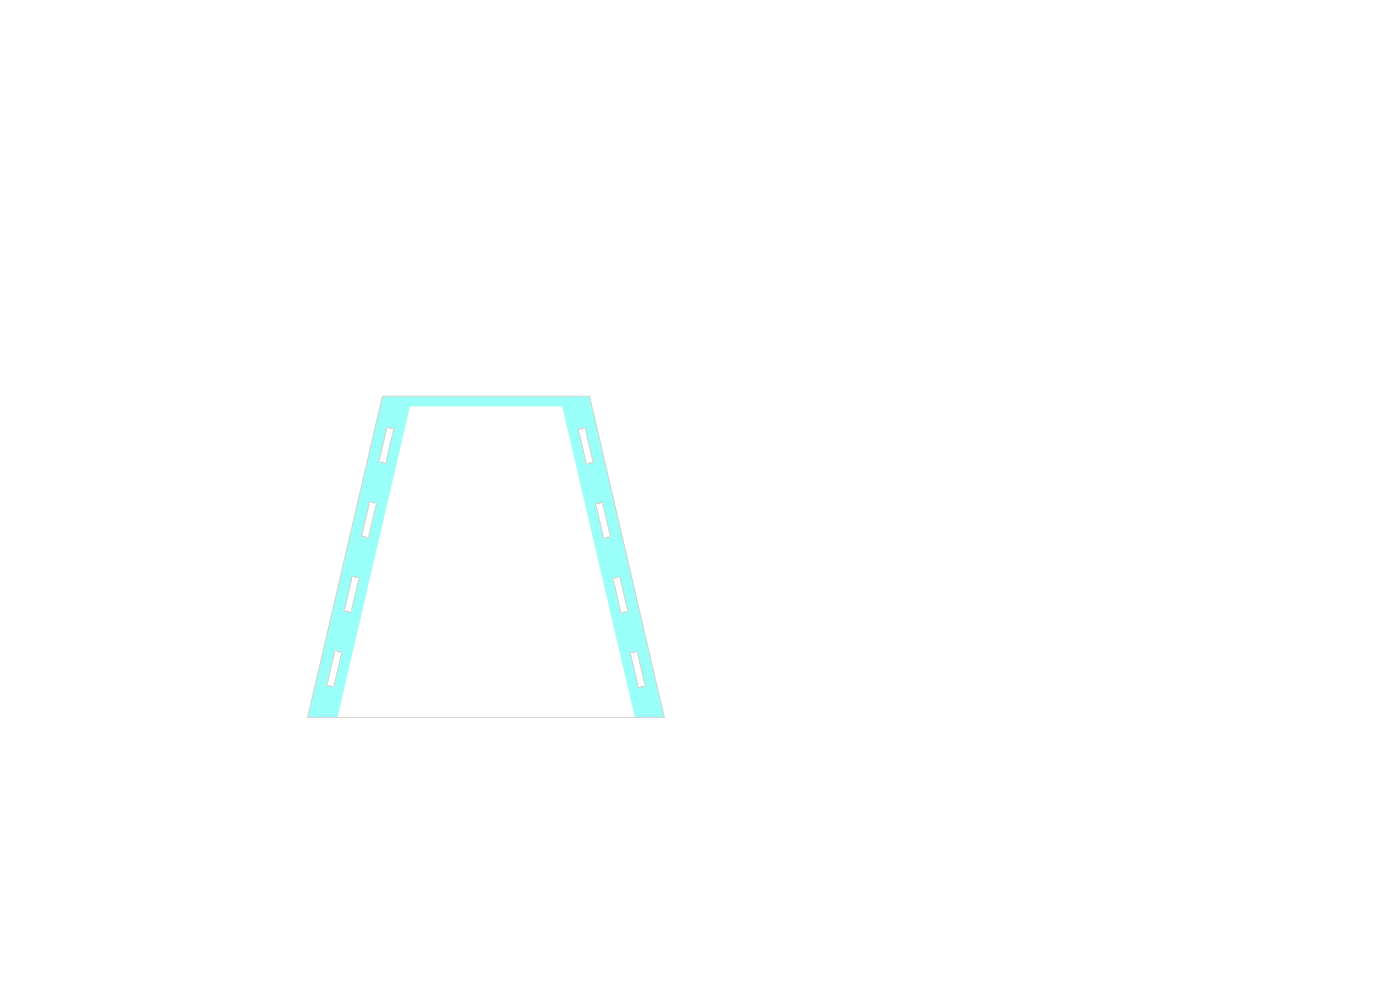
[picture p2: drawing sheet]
<svg xmlns="http://www.w3.org/2000/svg" width="420mm" height="297mm" viewBox="0 0 420 297" stroke-linecap="round" stroke-linejoin="round" font-family="sans-serif">
<path d="M114.7 118.8h62.1l22.4 96.2-8.8-.1-4.4-18.9h3l2.3 9.3a.53 .53 0 0 0 .2 .7 .53 .53 0 0 0 .7-.2l.7-.1a.52 .52 0 0 0 .7-.2 .52 .52 0 0 0-.2-.7l-2-8.9a.52 .52 0 0 0-.3-.6 .52 .52 0 0 0-.7 .2l-1.1 .1-.3 .4h-3l-5.2-22.3h3l2.3 9.3a.52 .52 0 0 0 .3 .7 .52 .52 0 0 0 .6-.2l.7-.1a.52 .52 0 0 0 .7-.3 .52 .52 0 0 0-.2-.7l-2.1-8.8a.52 .52 0 0 0-.2-.7 .52 .52 0 0 0-.7 .2l-1.1 .1-.3 .5h-3l-5.2-22.3h3l2.3 9.3a.52 .52 0 0 0 .2 .6 .52 .52 0 0 0 .7-.2l.7-.1a.52 .52 0 0 0 .7-.2 .52 .52 0 0 0-.2-.7l-2.1-8.9a.52 .52 0 0 0-.2-.6 .52 .52 0 0 0-.7 .2l-1.1 .1-.3 .5h-3l-5.3-22.4h3.1l2.3 9.3a.52 .52 0 0 0 .2 .7 .52 .52 0 0 0 .7-.2l.7-.1a.52 .52 0 0 0 .7-.3 .52 .52 0 0 0-.2-.6l-2.1-8.9a.52 .52 0 0 0-.2-.7 .52 .52 0 0 0-.7 .2l-1.1 .2-.3 .4h-3.1l-1.6-7.2h-45.7l-21.7 93.1-8.9 .1 2.2-9.9h3.4l.3 .4 1.1 .1a.53 .53 0 0 0 .7 .2 .53 .53 0 0 0 .2-.7l2.1-8.9a.52 .52 0 0 0 .1-.7 .52 .52 0 0 0-.7-.1l-.7-.2a.52 .52 0 0 0-.7 0 .52 .52 0 0 0-.1 .6l-2.3 9.3h-3.4l5.2-22.4h3.4a.54 .54 0 0 0 .8 .5l.7 .2a.52 .52 0 0 0 .7 0 .52 .52 0 0 0 .1-.7l2.1-8.8a.52 .52 0 0 0 .1-.7 .52 .52 0 0 0-.7-.1l-.7-.2a.52 .52 0 0 0-.7-.1 .52 .52 0 0 0-.1 .7l-2.3 9.2h-3.4l5.2-22.3h3.4a.54 .54 0 0 0 .8 .4l.7 .2a.52 .52 0 0 0 .7 .1 .52 .52 0 0 0 .1-.7l2.1-8.8a.52 .52 0 0 0 .1-.7 .52 .52 0 0 0-.7-.2l-.7-.2a.52 .52 0 0 0-.7 0 .52 .52 0 0 0-.1 .7l-2.3 9.2h-3.4l5.2-22.4h3.4a.54 .54 0 0 0 .8 .5l.7 .2a.52 .52 0 0 0 .7 .1 .52 .52 0 0 0 .1-.7l2.1-8.9a.52 .52 0 0 0 .1-.7 .52 .52 0 0 0-.7-.1l-.7-.2a.52 .52 0 0 0-.7-.1 .52 .52 0 0 0-.1 .7l-2.3 9.2h-3.4z" fill="#9afff8"/>
<path d="M114.7 118.7h62.1l22.5 96.3h-107zM116 128.2l.4-.2 1.4 .4 .4 .5-2.2 9.6-.6 .4-1.5-.4-.3-.5zM173.6 128.6l1.6-.4 .5 .3 2.3 9.6-.3 .6-1.5 .4-.5-.4-2.3-9.6zM110.8 150.5l.4-.1 1.4 .3 .4 .5-2.2 9.6-.6 .4-1.5-.3-.3-.5zM178.8 151l1.7-.5 .4 .3 2.3 9.7-.3 .5-1.5 .4-.5-.3-2.3-9.6zM105.6 172.9l.4-.2 1.4 .3 .4 .5-2.3 9.7-.5 .3-1.5-.3-.3-.5zM184 173.3l1.7-.4 .4 .3 2.3 9.6-.3 .6-1.5 .3-.5-.3-2.3-9.6zM100.4 195.2l.4-.2 1.4 .4 .4 .5-2.3 9.6-.5 .4-1.5-.4-.3-.5zM189.2 195.7l1.7-.5 .5 .3 2.2 9.6-.3 .6-1.5 .4-.5-.3-2.2-9.6z" fill="none" stroke="#d0d2cd" stroke-width=".3"/>
</svg>
